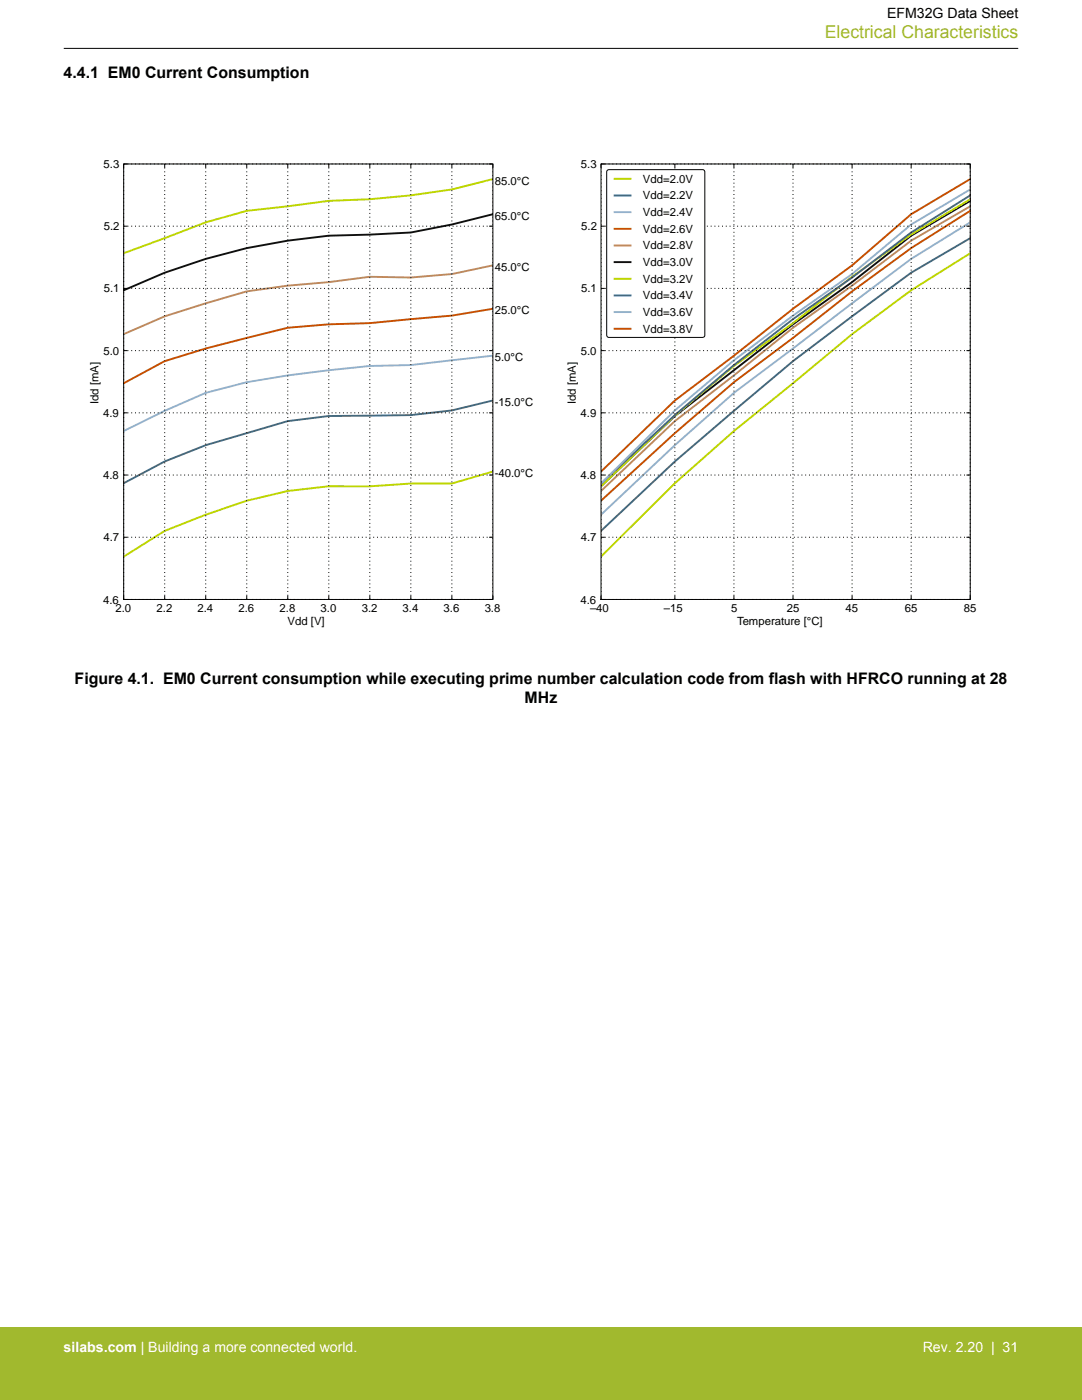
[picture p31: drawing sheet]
<svg xmlns="http://www.w3.org/2000/svg" width="216mm" height="279mm" viewBox="0 0 216 279" stroke-linecap="round" stroke-linejoin="round" font-family="sans-serif">
<defs><g id="words">
<text font-size="3.5" fill="#a1b92e" x="164.6" y="7.5">Electrical Characteristics</text>
<g font-size="3.2">
<text x="12.7" y="15.5">4.4.1 EM0 Current Consumption</text>
<text x="14.9" y="136.5">Figure 4.1. EM0 Current consumption while executing prime number calculation code from flash with HFRCO running at 28</text>
<text x="104.7" y="140.3">MHz</text>
</g>
<text font-size="2.8" x="177" y="3.5">EFM32G Data Sheet</text>
<g font-size="2.8" fill="#fff">
<text x="12.7" y="269.9">silabs.com | Building a more connected world.</text>
<text x="184.1" y="269.9">Rev. 2.20 | 31</text>
</g>
<g font-size="2.3">
<text x="20.7" y="33.5">5.3</text>
<text x="115.9" y="33.5">5.3</text>
<text x="98.7" y="36.8">85.0°C</text>
<text x="128.3" y="36.5">Vdd=2.0V</text>
<text x="128.3" y="39.8">Vdd=2.2V</text>
<text x="20.7" y="46">5.2</text>
<text x="98.7" y="43.8">65.0°C</text>
<text x="116" y="46">5.2</text>
<text x="128.3" y="43.1">Vdd=2.4V</text>
<text x="128.3" y="46.5">Vdd=2.6V</text>
<text x="128.3" y="49.8">Vdd=2.8V</text>
<text x="128.3" y="53.1">Vdd=3.0V</text>
<text x="20.7" y="58.4">5.1</text>
<text x="98.7" y="54.1">45.0°C</text>
<text x="116" y="58.4">5.1</text>
<text x="128.3" y="56.4">Vdd=3.2V</text>
<text x="128.3" y="59.8">Vdd=3.4V</text>
<text x="98.7" y="62.7">25.0°C</text>
<text x="128.3" y="63.1">Vdd=3.6V</text>
<text x="20.6" y="70.8">5.0</text>
<text x="115.9" y="70.8">5.0</text>
<text x="128.3" y="66.4">Vdd=3.8V</text>
<text x="98.7" y="72.1">5.0°C</text>
<text x="19.6" y="80.7" transform="rotate(-90 19.6 80.7)">Idd [mA]</text>
<text x="20.6" y="83.2">4.9</text>
<text x="98.7" y="81">-15.0°C</text>
<text x="114.9" y="80.7" transform="rotate(-90 114.9 80.7)">Idd [mA]</text>
<text x="115.8" y="83.2">4.9</text>
<text x="20.6" y="95.6">4.8</text>
<text x="98.7" y="95.2">-40.0°C</text>
<text x="115.8" y="95.6">4.8</text>
<text x="20.6" y="108">4.7</text>
<text x="115.9" y="108">4.7</text>
<text x="20.6" y="120.5">4.6</text>
<text x="23" y="122.1">2.0</text>
<text x="31.3" y="122.1">2.2</text>
<text x="39.4" y="122.1">2.4</text>
<text x="47.6" y="122.1">2.6</text>
<text x="55.8" y="122.1">2.8</text>
<text x="57.4" y="124.8">Vdd [V]</text>
<text x="64" y="122.1">3.0</text>
<text x="72.2" y="122.1">3.2</text>
<text x="80.3" y="122.1">3.4</text>
<text x="88.5" y="122.1">3.6</text>
<text x="96.7" y="122.1">3.8</text>
<text x="115.8" y="120.5">4.6</text>
<text x="117.7" y="122.1">–40</text>
<text x="132.5" y="122">–15</text>
<text x="145.9" y="122">5</text>
<text x="147.1" y="124.8">Temperature [°C]</text>
<text x="157" y="122.1">25</text>
<text x="168.7" y="122">45</text>
<text x="180.5" y="122.1">65</text>
<text x="192.3" y="122.1">85</text>
</g>
</g></defs>
<path d="M12.8 21.9h95.1v108.6h-95.1z" fill="none" stroke="#fff" stroke-width=".2"/>
<path d="M24.7 32.7h73.6v86.9h-73.6z" fill="#fff"/>
<path d="M98.3 35.7l-8.1 2.1-8.2 1.2-8.2 .8-8.2 .3-16.4 2-8.2 2.3-16.3 6.1M98.3 94.1l-8.1 2.4h-8.2l-8.2 .6a74.6 74.6 0 0 0-32.8 5.6l-8.1 3.3-8.2 5.1" fill="none" stroke="#bed600" stroke-width=".38"/>
<path d="M98.3 79.9l-8.1 2-8.2 .9-16.4 .2-8.2 1-16.4 4.8-8.1 3.3-8.2 4.3" fill="none" stroke="#44697d" stroke-width=".38"/>
<path d="M98.3 71l-16.3 1.9-8.2 .1-8.2 .9-8.2 1-8.2 1.4-8.2 2.1-8.1 3.6-8.2 4" fill="none" stroke="#93b1cc" stroke-width=".38"/>
<path d="M98.3 61.6l-8.1 1.4-16.4 1.5-8.2 .2-8.2 .7-16.4 4.2-8.1 2.5-8.2 4.4" fill="none" stroke="#c84e00" stroke-width=".38"/>
<path d="M98.3 53l-8.1 1.7-8.2 .7-8.2-.2-8.2 1.1-8.2 .7-8.2 1.1-8.2 2.4-8.1 2.6-8.2 3.6" fill="none" stroke="#bd8a5e" stroke-width=".38"/>
<path d="M98.3 42.8l-8.1 2-8.2 1.6-8.2 .4a114.8 114.8 0 0 0-49.1 11.1" fill="none" stroke="#0e0e0e" stroke-width=".38"/>
<g fill="none" stroke="#000" stroke-width=".2" stroke-dasharray=".2 .6" stroke-linecap="butt">
<path d="M24.7 32.7h73.6M24.7 57.6h73.6M24.7 45.1h73.6M24.7 70h73.6M24.7 94.8h73.6M24.7 82.4h73.6M24.7 119.6v-86.9M24.7 119.6h73.6M24.7 107.2h73.6M32.9 119.6v-86.9M41 119.6v-86.9M49.2 119.6v-86.9"/>
<path d="M57.4 119.6v-86.9M65.6 119.6v-86.9M73.8 119.6v-86.9M82 119.6v-86.9M90.2 119.6v-86.9M98.3 119.6v-86.9"/>
</g>
<g fill="none" stroke="#000" stroke-width=".2">
<path d="M24.7 32.7h73.6v86.9h-73.6zM25.4 32.7h-.7v.8M32.9 32.7v.8M41 32.7v.8M49.2 32.7v.8M57.4 32.7v.8M65.6 32.7v.8M73.8 32.7v.8M82 32.7v.8M90.2 32.7v.8M97.6 32.7h.7v.8M24.7 57.6h.7"/>
<path d="M24.7 45.1h.7M97.6 57.6h.7M97.6 45.1h.7M24.7 70h.7M97.6 70h.7M24.7 94.8h.7M24.7 82.4h.7M97.6 94.8h.7M97.6 82.4h.7M24.7 118.9v.7M24.7 119.6h.7M24.7 107.2h.7"/>
<path d="M32.9 118.9v.7M41 118.9v.7M49.2 118.9v.7M57.4 118.9v.7M65.6 118.9v.7M73.8 118.9v.7M82 118.9v.7M90.2 118.9v.7M97.6 107.2h.7M98.3 118.9v.7h-.7"/>
</g>
<path d="M108 21.9h95.1v108.6h-95.1z" fill="#fff"/>
<path d="M108 21.9h95.1v108.6h-95.1z" fill="none" stroke="#fff" stroke-width=".2"/>
<path d="M119.9 32.7h73.7v86.9h-73.7z" fill="#fff"/>
<path d="M193.6 39.8l-11.8 7-11.8 8.4-11.8 9.3-11.8 8.5-11.7 10-14.8 14.1M193.6 50.5l-11.8 7.4-11.8 8.8-11.8 9.8-11.8 9.5-11.7 10.4-14.8 14.7" fill="none" stroke="#bed600" stroke-width=".38"/>
<path d="M193.6 39l-11.8 7.4-11.8 9a359.2 359.2 0 0 0-50.1 41.1M193.6 47.5l-11.8 6.9-23.6 17.7-23.5 20-14.8 13.9" fill="none" stroke="#44697d" stroke-width=".38"/>
<path d="M193.6 37.8l-11.8 7-11.8 9.9-11.8 8.3-11.8 8.9-11.7 10-14.8 14.6M193.6 44.4l-11.8 7.3-35.4 26.7-11.7 10.4-14.8 13.9" fill="none" stroke="#93b1cc" stroke-width=".38"/>
<path d="M193.6 35.7l-11.8 7.1-11.8 10.2-11.8 8.6-11.8 9.4-11.7 8.9-14.8 14.2M193.6 42.1l-11.8 7.4-11.8 8.6-11.8 9.3-11.8 8.9-11.7 10.1-14.8 13.5" fill="none" stroke="#c84e00" stroke-width=".38"/>
<path d="M193.6 41.2l-11.8 6.8-11.8 9-11.8 8.4-11.8 9.5-11.7 9.1-14.8 14" fill="none" stroke="#bd8a5e" stroke-width=".38"/>
<path d="M193.6 40.1l-11.8 6.9-11.8 9.3-11.8 8.4-23.5 18.3-14.8 14" fill="none" stroke="#0e0e0e" stroke-width=".38"/>
<g fill="none" stroke="#000" stroke-width=".2" stroke-dasharray=".2 .6" stroke-linecap="butt">
<path d="M119.9 32.7h73.7M119.9 57.6h73.7M119.9 45.1h73.7M119.9 70h73.7M119.9 94.8h73.7M119.9 82.4h73.7M119.9 119.6h73.7M119.9 107.2h73.7M119.9 119.6v-86.9M134.7 119.6v-86.9M146.4 119.6v-86.9M158.2 119.6v-86.9"/>
<path d="M170 119.6v-86.9M181.8 119.6v-86.9M193.6 119.6v-86.9"/>
</g>
<g fill="none" stroke="#000" stroke-width=".2">
<path d="M119.9 32.7h73.7v86.9h-73.7zM120.7 32.7h-.8v.8M134.7 32.7v.8M146.4 32.7v.8M158.2 32.7v.8M170 32.7v.8M181.8 32.7v.8M192.8 32.7h.8v.8M119.9 57.6h.8M119.9 45.1h.8M192.8 57.6h.8M192.8 45.1h.8"/>
<path d="M119.9 70h.8M192.8 70h.8M119.9 94.8h.8M119.9 82.4h.8M192.8 94.8h.8M192.8 82.4h.8M119.9 119.6h.8M119.9 107.2h.8M119.9 118.9v.7M134.7 118.9v.7M146.4 118.9v.7M158.2 118.9v.7"/>
<path d="M170 118.9v.7M181.8 118.9v.7M192.8 107.2h.8M193.6 118.9v.7h-.8"/>
</g>
<path d="M121.2 34l.3-.1h18.7l.3 .1 .1 .3v32.6l-.1 .3-.3 .1h-18.7l-.3-.1-.1-.3v-32.6z" fill="#fff"/>
<path d="M12.7 9.7h190.5M121.2 34l.3-.1h18.7l.3 .1 .1 .3v32.6l-.1 .3-.3 .1h-18.7l-.3-.1-.1-.3v-32.6z" fill="none" stroke="#000" stroke-width=".2"/>
<path d="M122.6 35.7h3.2M122.6 55.6h3.2" fill="none" stroke="#bed600" stroke-width=".38"/>
<path d="M122.6 39h3.2M122.6 59h3.2" fill="none" stroke="#44697d" stroke-width=".38"/>
<path d="M122.6 42.3h3.2M122.6 62.3h3.2" fill="none" stroke="#93b1cc" stroke-width=".38"/>
<path d="M122.6 45.7h3.2M122.6 65.6h3.2" fill="none" stroke="#c84e00" stroke-width=".38"/>
<path d="M122.6 49h3.2" fill="none" stroke="#bd8a5e" stroke-width=".38"/>
<path d="M122.6 52.3h3.2" fill="none" stroke="#0e0e0e" stroke-width=".38"/>
<path d="M0 264.9h215.9v14.5h-215.9z" fill="#a1b92e"/>
<use href="#words"/>
</svg>
